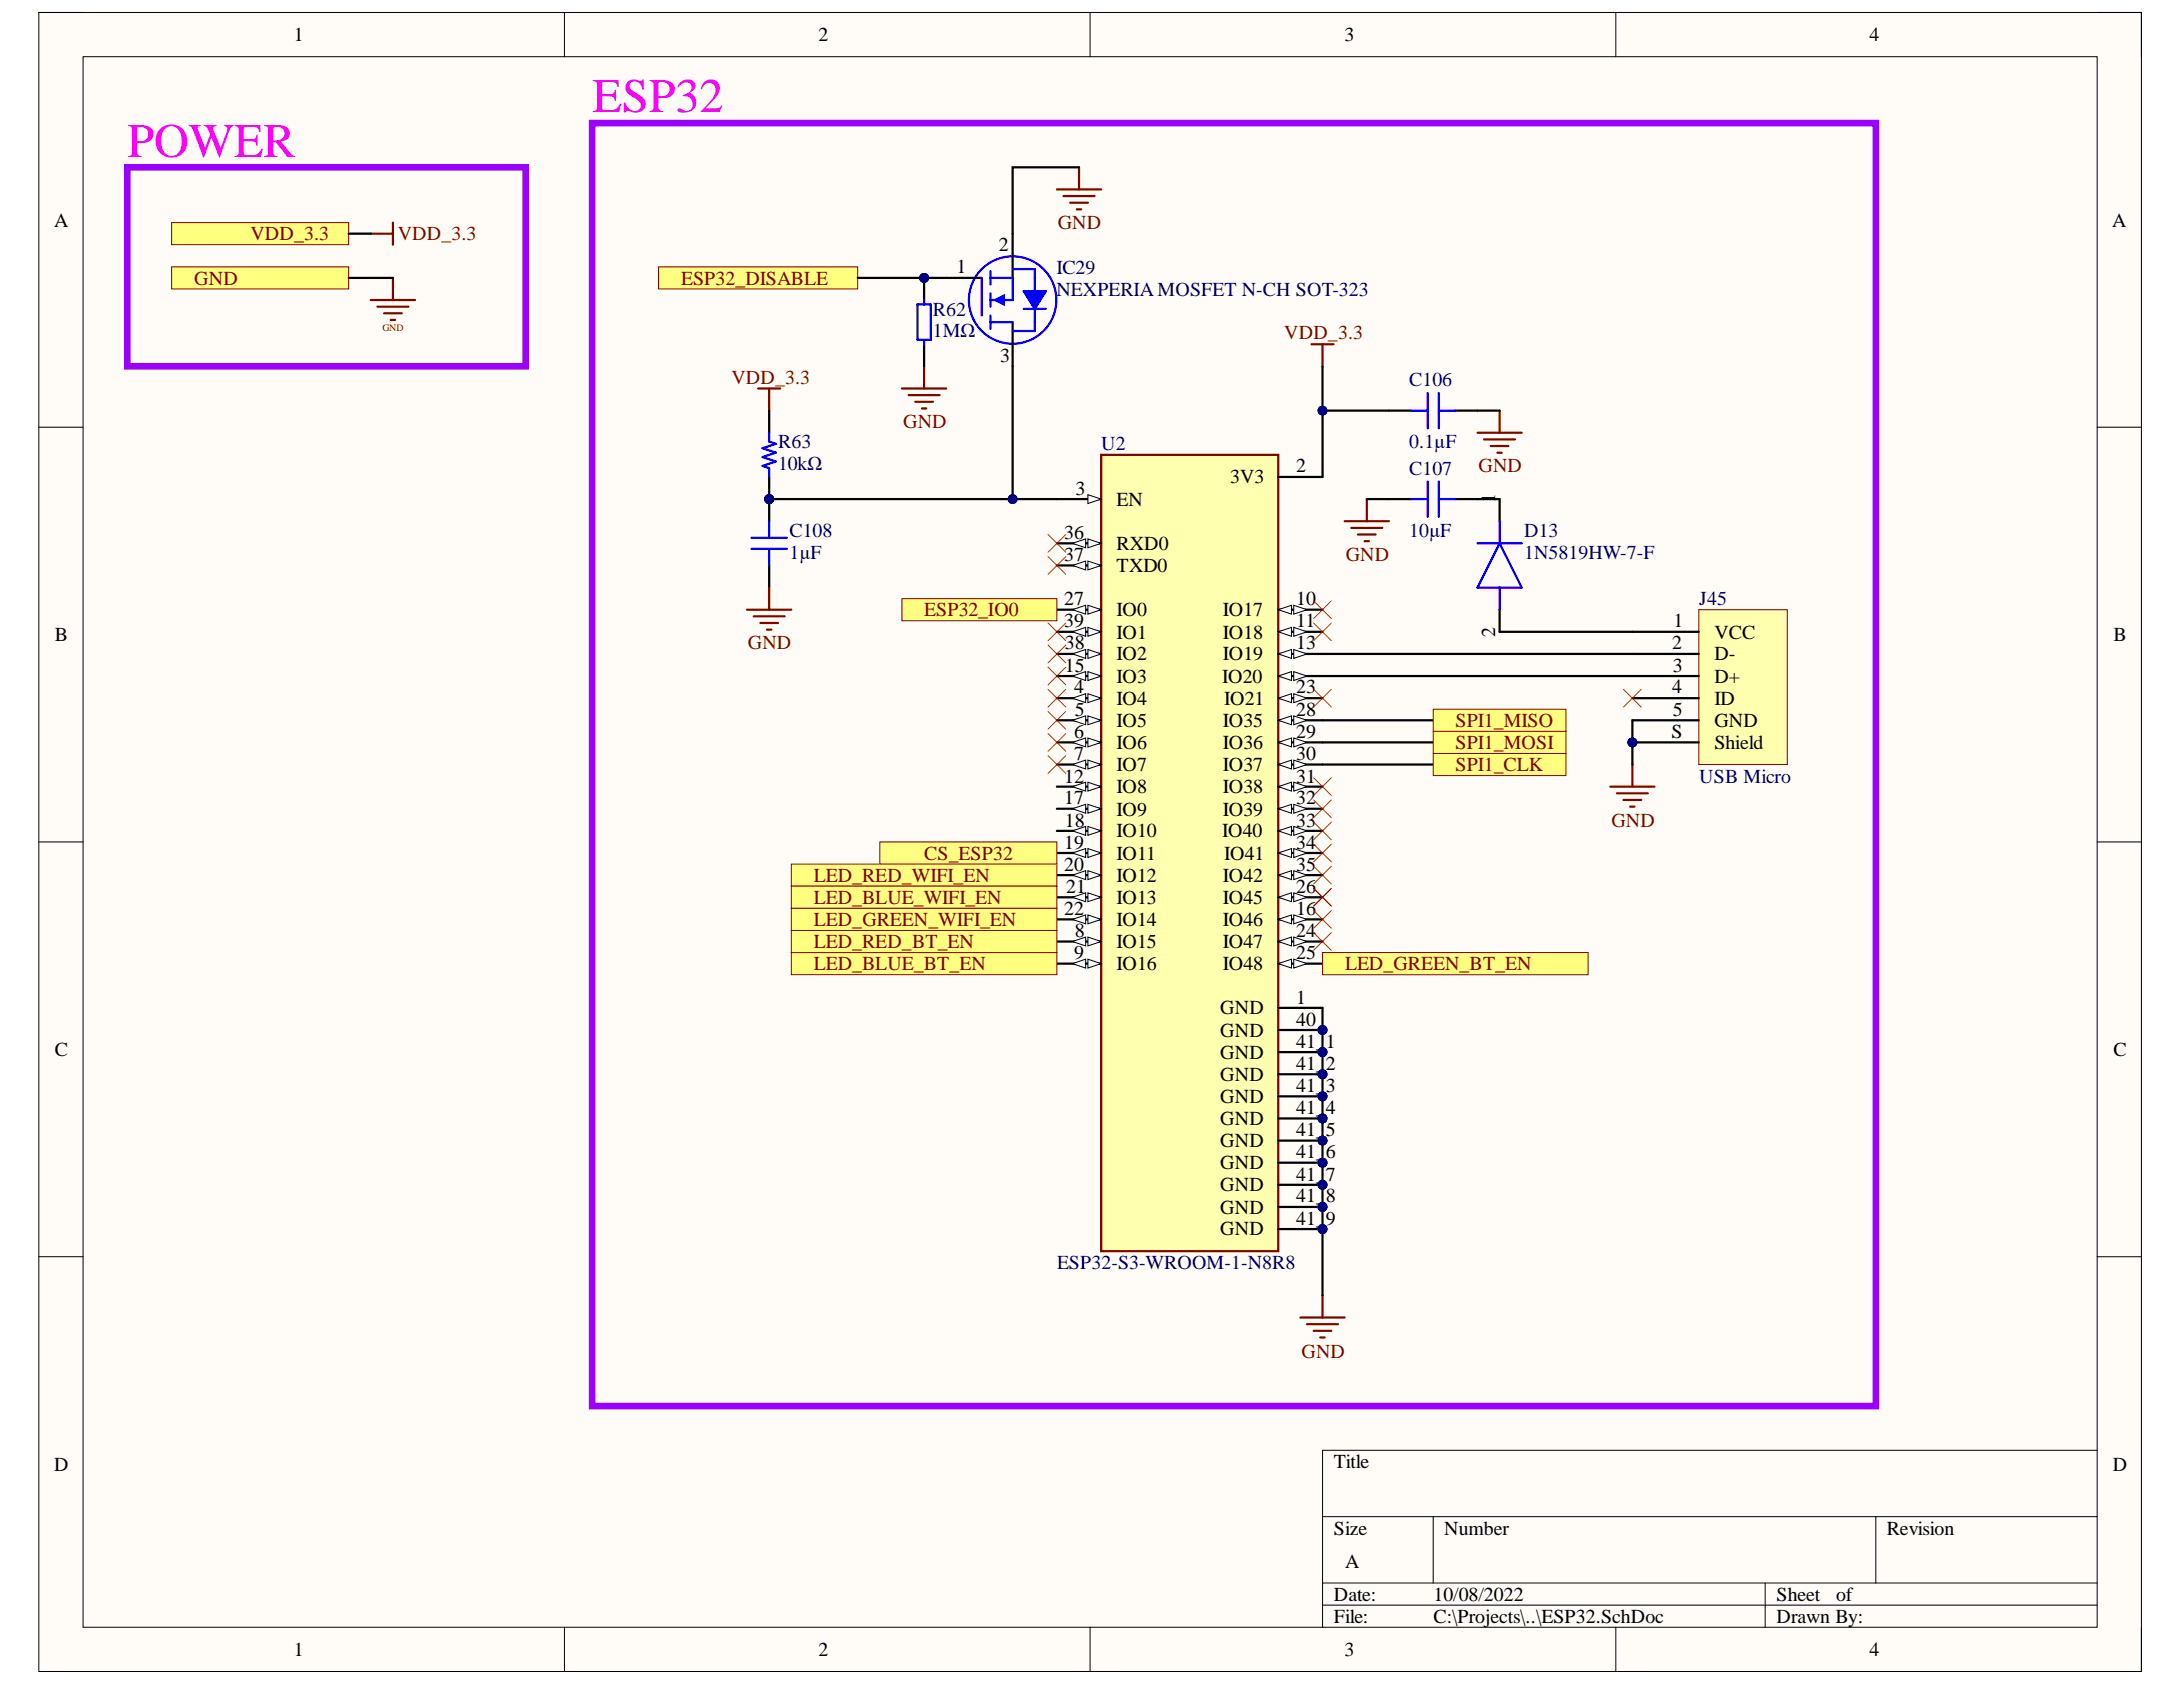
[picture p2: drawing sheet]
<svg xmlns="http://www.w3.org/2000/svg" width="279mm" height="216mm" viewBox="0 0 279 216" stroke-linecap="round" stroke-linejoin="round" font-family="sans-serif">
<defs><g id="words">
<g font-size="6.2" fill="#f0f">
<text x="75.8" y="14.4">ESP32</text>
<text x="16.3" y="20">POWER</text>
</g>
<g font-size="2.5">
<text x="37.6" y="5.3">1</text>
<text x="104.8" y="5.3">2</text>
<text x="172.1" y="5.3">3</text>
<text x="239.3" y="5.3">4</text>
<text x="6.9" y="29">A</text>
<text x="270.3" y="29">A</text>
<text x="122.4" y="35">1</text>
<text x="127.8" y="32.1">2</text>
<text x="128" y="46.3">3</text>
<text x="137.7" y="63.3">3</text>
<text x="142.9" y="64.7">EN</text>
<text x="157.4" y="61.9">3V3</text>
<text x="165.9" y="60.4">2</text>
<text x="191.4" y="64.4" transform="rotate(-90 191.4 64.4)">1</text>
<text x="136.2" y="69">36</text>
<text x="136.2" y="71.8">37</text>
<text x="142.9" y="70.4">RXD0</text>
<text x="136.2" y="77.4">27</text>
<text x="142.9" y="73.2">TXD0</text>
<text x="165.9" y="77.4">10</text>
<text x="7" y="82.1">B</text>
<text x="136.2" y="80.3">39</text>
<text x="136.3" y="83.1">38</text>
<text x="142.9" y="78.9">IO0</text>
<text x="142.9" y="81.7">IO1</text>
<text x="156.5" y="78.9">IO17</text>
<text x="156.5" y="81.7">IO18</text>
<text x="165.9" y="80.3">11</text>
<text x="165.9" y="83.1">13</text>
<text x="191.4" y="81.5" transform="rotate(-90 191.4 81.5)">2</text>
<text x="214" y="83.1">2</text>
<text x="214.2" y="80.3">1</text>
<text x="219.4" y="81.7">VCC</text>
<text x="270.5" y="82.1">B</text>
<text x="136.3" y="85.9">15</text>
<text x="137.5" y="88.7">4</text>
<text x="142.9" y="84.5">IO2</text>
<text x="142.9" y="87.4">IO3</text>
<text x="156.4" y="87.4">IO20</text>
<text x="156.5" y="84.5">IO19</text>
<text x="165.9" y="88.7">23</text>
<text x="214" y="88.7">4</text>
<text x="214.1" y="85.9">3</text>
<text x="219.4" y="84.5">D-</text>
<text x="219.4" y="87.4">D+</text>
<text x="137.5" y="94.5">6</text>
<text x="137.6" y="91.6">5</text>
<text x="142.9" y="90.2">IO4</text>
<text x="142.9" y="93">IO5</text>
<text x="142.9" y="95.8">IO6</text>
<text x="156.5" y="93">IO35</text>
<text x="156.5" y="95.8">IO36</text>
<text x="156.7" y="90.2">IO21</text>
<text x="165.9" y="91.6">28</text>
<text x="165.9" y="94.5">29</text>
<text x="213.9" y="94.5">S</text>
<text x="214.1" y="91.6">5</text>
<text x="219.4" y="95.8">Shield</text>
<text x="219.4" y="90.2">ID</text>
<text x="219.4" y="93">GND</text>
<text x="136.2" y="100.1">12</text>
<text x="137.5" y="97.3">7</text>
<text x="142.9" y="98.7">IO7</text>
<text x="142.9" y="101.5">IO8</text>
<text x="156.5" y="98.7">IO37</text>
<text x="156.5" y="101.5">IO38</text>
<text x="165.9" y="97.3">30</text>
<text x="165.9" y="100.1">31</text>
<text x="136.2" y="102.9">17</text>
<text x="136.3" y="105.8">18</text>
<text x="142.9" y="104.4">IO9</text>
<text x="142.9" y="107.2">IO10</text>
<text x="156.4" y="107.2">IO40</text>
<text x="156.5" y="104.4">IO39</text>
<text x="165.9" y="102.9">32</text>
<text x="165.9" y="105.8">33</text>
<text x="136.2" y="108.6">19</text>
<text x="136.2" y="111.5">20</text>
<text x="142.9" y="110">IO11</text>
<text x="142.9" y="112.8">IO12</text>
<text x="156.5" y="112.8">IO42</text>
<text x="156.7" y="110">IO41</text>
<text x="165.9" y="108.6">34</text>
<text x="165.9" y="111.5">35</text>
<text x="136.2" y="117.1">22</text>
<text x="136.5" y="114.3">21</text>
<text x="137.6" y="119.9">8</text>
<text x="142.9" y="115.7">IO13</text>
<text x="142.9" y="118.5">IO14</text>
<text x="156.5" y="115.7">IO45</text>
<text x="156.5" y="118.5">IO46</text>
<text x="165.9" y="114.3">26</text>
<text x="165.9" y="117.1">16</text>
<text x="165.9" y="119.9">24</text>
<text x="137.5" y="122.8">9</text>
<text x="142.9" y="121.4">IO15</text>
<text x="142.9" y="124.1">IO16</text>
<text x="156.5" y="121.4">IO47</text>
<text x="156.5" y="124.1">IO48</text>
<text x="165.9" y="122.8">25</text>
<text x="156.2" y="129.8">GND</text>
<text x="165.9" y="128.5">1</text>
<text x="165.9" y="131.2">40</text>
<text x="7" y="135.1">C</text>
<text x="156.2" y="132.7">GND</text>
<text x="156.2" y="135.5">GND</text>
<text x="165.9" y="134.1">41_1</text>
<text x="165.9" y="136.9">41_2</text>
<text x="270.5" y="135.1">C</text>
<text x="156.2" y="138.3">GND</text>
<text x="156.2" y="141.1">GND</text>
<text x="165.9" y="139.8">41_3</text>
<text x="165.9" y="142.6">41_4</text>
<text x="156.2" y="144">GND</text>
<text x="156.2" y="146.8">GND</text>
<text x="156.2" y="149.7">GND</text>
<text x="165.9" y="145.4">41_5</text>
<text x="165.9" y="148.2">41_6</text>
<text x="156.2" y="152.5">GND</text>
<text x="156.2" y="155.3">GND</text>
<text x="165.9" y="151.1">41_7</text>
<text x="165.9" y="153.9">41_8</text>
<text x="156.2" y="158.1">GND</text>
<text x="165.9" y="156.8">41_9</text>
<text x="6.9" y="188.2">D</text>
<text x="170.7" y="187.9">Title</text>
<text x="270.4" y="188.2">D</text>
<text x="170.7" y="196.4">Size</text>
<text x="184.8" y="196.4">Number</text>
<text x="241.5" y="196.4">Revision</text>
<text x="172.2" y="200.6">A</text>
<text x="170.7" y="204.8">Date:</text>
<text x="170.7" y="207.7">File:</text>
<text x="183.5" y="204.8">10/08/2022</text>
<text x="183.5" y="207.7">C:\Projects\..\ESP32.SchDoc</text>
<text x="227.4" y="204.8">Sheet</text>
<text x="227.4" y="207.7">Drawn By:</text>
<text x="235" y="204.8">of</text>
<text x="37.6" y="211.9">1</text>
<text x="104.8" y="211.9">2</text>
<text x="172.1" y="211.9">3</text>
<text x="239.3" y="211.9">4</text>
</g>
<g font-size="2.5" fill="#800000">
<text x="135.4" y="29.3">GND</text>
<text x="32" y="30.8">VDD_3.3</text>
<text x="50.9" y="30.8">VDD_3.3</text>
<text x="24.9" y="36.4">GND</text>
<text x="87.2" y="36.4">ESP32_DISABLE</text>
<text x="164.4" y="43.4">VDD_3.3</text>
<text x="93.6" y="49.1">VDD_3.3</text>
<text x="115.6" y="54.8">GND</text>
<text x="189.2" y="60.4">GND</text>
<text x="172.2" y="71.8">GND</text>
<text x="95.7" y="83.1">GND</text>
<text x="118.3" y="78.9">ESP32_IO0</text>
<text x="186.3" y="95.8">SPI1_MOSI</text>
<text x="186.3" y="93">SPI1_MISO</text>
<text x="186.3" y="98.7">SPI1_CLK</text>
<text x="206.2" y="105.8">GND</text>
<text x="104.2" y="112.8">LED_RED_WIFI_EN</text>
<text x="118.3" y="110">CS_ESP32</text>
<text x="104.2" y="115.7">LED_BLUE_WIFI_EN</text>
<text x="104.2" y="118.5">LED_GREEN_WIFI_EN</text>
<text x="104.2" y="121.4">LED_RED_BT_EN</text>
<text x="104.2" y="124.1">LED_BLUE_BT_EN</text>
<text x="172.2" y="124.1">LED_GREEN_BT_EN</text>
<text x="166.6" y="173.7">GND</text>
</g>
<g font-size="2.5" fill="#000080">
<text x="135.2" y="35.1">IC29</text>
<text x="119.4" y="40.4">R62</text>
<text x="135.2" y="37.9">NEXPERIA MOSFET N-CH SOT-323</text>
<text x="119.4" y="43.2">1MΩ</text>
<text x="180.4" y="49.4">C106</text>
<text x="99.6" y="57.4">R63</text>
<text x="141" y="57.6">U2</text>
<text x="180.4" y="57.4">0.1µF</text>
<text x="99.6" y="60.2">10kΩ</text>
<text x="180.4" y="60.8">C107</text>
<text x="101" y="68.7">C108</text>
<text x="101" y="71.5">1µF</text>
<text x="180.4" y="68.7">10µF</text>
<text x="195.1" y="68.7">D13</text>
<text x="195.1" y="71.5">1N5819HW-7-F</text>
<text x="217.5" y="77.4">J45</text>
<text x="217.5" y="100.1">USB Micro</text>
<text x="135.3" y="162.4">ESP32-S3-WROOM-1-N8R8</text>
</g>
<text font-size="1.3" fill="#800000" x="49" y="42.3">GND</text>
</g></defs>
<path d="M5 1.6h269.1v212.3h-269.1z" fill-rule="evenodd" fill="#fffcf8"/>
<path d="M5 1.6h269.1v212.3h-269.1z" fill="none" stroke="#000" stroke-width=".13"/>
<path d="M10.6 7.3h257.8v201h-257.8z" fill-rule="evenodd" fill="#fffcf8"/>
<g fill="none" stroke="#000" stroke-width=".13">
<path d="M5 1.6h5.6M10.6 7.3h257.8v201h-257.8zM72.2 1.6v5.7M139.5 1.6v5.7M206.8 1.6v5.7M268.4 1.6h5.7v5.7M5 54.7h5.6M268.4 54.7h5.7M5 107.8h5.6M268.4 107.8h5.7M5 160.8h5.6M268.4 160.8h5.7"/>
<path d="M169.3 194.1h99.1M183.4 194.1v8.5M240.1 194.1v8.5M268.4 185.6h-99.1v22.7M72.2 208.3v5.6M139.5 208.3v5.6M169.3 202.6h99.1M169.3 205.4h99.1M206.8 208.3v5.6M225.9 202.6v5.7M274.1 208.3v5.6"/>
</g>
<path d="M167.9 44.1h2.8M169.3 44.1v2.8M166.4 168.6h5.7M167.3 169.5h3.9M168.1 170.3h2.3M169 171.2h.5M169.3 165.8v2.8" fill="none" stroke="#800000" stroke-width=".29"/>
<circle cx="169.3" cy="131.8" r=".57" fill="#000080"/>
<circle cx="169.3" cy="131.8" r=".57" fill="none" stroke="#000080" stroke-width=".13"/>
<circle cx="169.3" cy="134.6" r=".57" fill="#000080"/>
<circle cx="169.3" cy="134.6" r=".57" fill="none" stroke="#000080" stroke-width=".13"/>
<circle cx="169.3" cy="137.5" r=".57" fill="#000080"/>
<circle cx="169.3" cy="137.5" r=".57" fill="none" stroke="#000080" stroke-width=".13"/>
<circle cx="169.3" cy="140.3" r=".57" fill="#000080"/>
<circle cx="169.3" cy="140.3" r=".57" fill="none" stroke="#000080" stroke-width=".13"/>
<circle cx="169.3" cy="143.1" r=".57" fill="#000080"/>
<circle cx="169.3" cy="143.1" r=".57" fill="none" stroke="#000080" stroke-width=".13"/>
<circle cx="169.3" cy="146" r=".57" fill="#000080"/>
<circle cx="169.3" cy="146" r=".57" fill="none" stroke="#000080" stroke-width=".13"/>
<circle cx="169.3" cy="148.8" r=".57" fill="#000080"/>
<circle cx="169.3" cy="148.8" r=".57" fill="none" stroke="#000080" stroke-width=".13"/>
<circle cx="169.3" cy="151.6" r=".57" fill="#000080"/>
<circle cx="169.3" cy="151.6" r=".57" fill="none" stroke="#000080" stroke-width=".13"/>
<circle cx="169.3" cy="154.5" r=".57" fill="#000080"/>
<circle cx="169.3" cy="154.5" r=".57" fill="none" stroke="#000080" stroke-width=".13"/>
<circle cx="169.3" cy="157.3" r=".57" fill="#000080"/>
<circle cx="169.3" cy="157.3" r=".57" fill="none" stroke="#000080" stroke-width=".13"/>
<path d="M140.9 58.2h22.7v101.9h-22.7z" fill-rule="evenodd" fill="#ffffb0"/>
<path d="M140.9 58.2h22.7v101.9h-22.7z" fill="none" stroke="#800000" stroke-width=".29"/>
<path d="M135.3 63.9h5.6" fill="none" stroke="#000" stroke-width=".29"/>
<path d="M139.2 63.3l1.7 .6-1.7 .5z" fill="#f8fcff"/>
<path d="M139.2 63.3l1.7 .6-1.7 .5z" fill="none" stroke="#000" stroke-width=".13"/>
<path d="M135.3 69.5h5.6" fill="none" stroke="#000" stroke-width=".29"/>
<path d="M139.2 69l1.7 .5-1.7 .6z" fill="#f8fcff"/>
<path d="M139.2 69l1.7 .5-1.7 .6z" fill="none" stroke="#000" stroke-width=".13"/>
<path d="M137.3 69.5l1.7-.5v1.1z" fill="#f8fcff"/>
<path d="M137.3 69.5l1.7-.5v1.1z" fill="none" stroke="#000" stroke-width=".13"/>
<path d="M135.3 72.4h5.6" fill="none" stroke="#000" stroke-width=".29"/>
<path d="M139.2 71.8l1.7 .6-1.7 .5z" fill="#f8fcff"/>
<path d="M139.2 71.8l1.7 .6-1.7 .5z" fill="none" stroke="#000" stroke-width=".13"/>
<path d="M137.3 72.4l1.7-.6v1.1z" fill="#f8fcff"/>
<path d="M137.3 72.4l1.7-.6v1.1z" fill="none" stroke="#000" stroke-width=".13"/>
<path d="M135.3 78h5.6" fill="none" stroke="#000" stroke-width=".29"/>
<path d="M139.2 77.5l1.7 .5-1.7 .6z" fill="#f8fcff"/>
<path d="M139.2 77.5l1.7 .5-1.7 .6z" fill="none" stroke="#000" stroke-width=".13"/>
<path d="M137.3 78l1.7-.5v1.1z" fill="#f8fcff"/>
<path d="M137.3 78l1.7-.5v1.1z" fill="none" stroke="#000" stroke-width=".13"/>
<path d="M135.3 80.9h5.6" fill="none" stroke="#000" stroke-width=".29"/>
<path d="M139.2 80.3l1.7 .6-1.7 .5z" fill="#f8fcff"/>
<path d="M139.2 80.3l1.7 .6-1.7 .5z" fill="none" stroke="#000" stroke-width=".13"/>
<path d="M137.3 80.9l1.7-.6v1.1z" fill="#f8fcff"/>
<path d="M137.3 80.9l1.7-.6v1.1z" fill="none" stroke="#000" stroke-width=".13"/>
<path d="M135.3 83.7h5.6" fill="none" stroke="#000" stroke-width=".29"/>
<path d="M139.2 83.1l1.7 .6-1.7 .6z" fill="#f8fcff"/>
<path d="M139.2 83.1l1.7 .6-1.7 .6z" fill="none" stroke="#000" stroke-width=".13"/>
<path d="M137.3 83.7l1.7-.6v1.2z" fill="#f8fcff"/>
<path d="M137.3 83.7l1.7-.6v1.2z" fill="none" stroke="#000" stroke-width=".13"/>
<path d="M135.3 86.5h5.6" fill="none" stroke="#000" stroke-width=".29"/>
<path d="M139.2 86l1.7 .5-1.7 .6z" fill="#f8fcff"/>
<path d="M139.2 86l1.7 .5-1.7 .6z" fill="none" stroke="#000" stroke-width=".13"/>
<path d="M137.3 86.5l1.7-.5v1.1z" fill="#f8fcff"/>
<path d="M137.3 86.5l1.7-.5v1.1z" fill="none" stroke="#000" stroke-width=".13"/>
<path d="M135.3 89.4h5.6" fill="none" stroke="#000" stroke-width=".29"/>
<path d="M139.2 88.8l1.7 .6-1.7 .5z" fill="#f8fcff"/>
<path d="M139.2 88.8l1.7 .6-1.7 .5z" fill="none" stroke="#000" stroke-width=".13"/>
<path d="M137.3 89.4l1.7-.6v1.1z" fill="#f8fcff"/>
<path d="M137.3 89.4l1.7-.6v1.1z" fill="none" stroke="#000" stroke-width=".13"/>
<path d="M135.3 92.2h5.6" fill="none" stroke="#000" stroke-width=".29"/>
<path d="M139.2 91.6l1.7 .6-1.7 .6z" fill="#f8fcff"/>
<path d="M139.2 91.6l1.7 .6-1.7 .6z" fill="none" stroke="#000" stroke-width=".13"/>
<path d="M137.3 92.2l1.7-.6v1.2z" fill="#f8fcff"/>
<path d="M137.3 92.2l1.7-.6v1.2z" fill="none" stroke="#000" stroke-width=".13"/>
<path d="M135.3 95h5.6" fill="none" stroke="#000" stroke-width=".29"/>
<path d="M139.2 94.4l1.7 .6-1.7 .6z" fill="#f8fcff"/>
<path d="M139.2 94.4l1.7 .6-1.7 .6z" fill="none" stroke="#000" stroke-width=".13"/>
<path d="M137.3 95l1.7-.6v1.2z" fill="#f8fcff"/>
<path d="M137.3 95l1.7-.6v1.2z" fill="none" stroke="#000" stroke-width=".13"/>
<path d="M135.3 97.8h5.6" fill="none" stroke="#000" stroke-width=".29"/>
<path d="M139.2 97.3l1.7 .5-1.7 .6z" fill="#f8fcff"/>
<path d="M139.2 97.3l1.7 .5-1.7 .6z" fill="none" stroke="#000" stroke-width=".13"/>
<path d="M137.3 97.8l1.7-.5v1.1z" fill="#f8fcff"/>
<path d="M137.3 97.8l1.7-.5v1.1z" fill="none" stroke="#000" stroke-width=".13"/>
<path d="M135.3 100.7h5.6" fill="none" stroke="#000" stroke-width=".29"/>
<path d="M139.2 100.1l1.7 .6-1.7 .5z" fill="#f8fcff"/>
<path d="M139.2 100.1l1.7 .6-1.7 .5z" fill="none" stroke="#000" stroke-width=".13"/>
<path d="M137.3 100.7l1.7-.6v1.1z" fill="#f8fcff"/>
<path d="M137.3 100.7l1.7-.6v1.1z" fill="none" stroke="#000" stroke-width=".13"/>
<path d="M135.3 103.5h5.6" fill="none" stroke="#000" stroke-width=".29"/>
<path d="M139.2 102.9l1.7 .6-1.7 .6z" fill="#f8fcff"/>
<path d="M139.2 102.9l1.7 .6-1.7 .6z" fill="none" stroke="#000" stroke-width=".13"/>
<path d="M137.3 103.5l1.7-.6v1.2z" fill="#f8fcff"/>
<path d="M137.3 103.5l1.7-.6v1.2z" fill="none" stroke="#000" stroke-width=".13"/>
<path d="M135.3 106.3h5.6" fill="none" stroke="#000" stroke-width=".29"/>
<path d="M139.2 105.8l1.7 .5-1.7 .6z" fill="#f8fcff"/>
<path d="M139.2 105.8l1.7 .5-1.7 .6z" fill="none" stroke="#000" stroke-width=".13"/>
<path d="M137.3 106.3l1.7-.5v1.1z" fill="#f8fcff"/>
<path d="M137.3 106.3l1.7-.5v1.1z" fill="none" stroke="#000" stroke-width=".13"/>
<path d="M135.3 109.2h5.6" fill="none" stroke="#000" stroke-width=".29"/>
<path d="M139.2 108.6l1.7 .6-1.7 .5z" fill="#f8fcff"/>
<path d="M139.2 108.6l1.7 .6-1.7 .5z" fill="none" stroke="#000" stroke-width=".13"/>
<path d="M137.3 109.2l1.7-.6v1.1z" fill="#f8fcff"/>
<path d="M137.3 109.2l1.7-.6v1.1z" fill="none" stroke="#000" stroke-width=".13"/>
<path d="M135.3 112h5.6" fill="none" stroke="#000" stroke-width=".29"/>
<path d="M139.2 111.4l1.7 .6-1.7 .6z" fill="#f8fcff"/>
<path d="M139.2 111.4l1.7 .6-1.7 .6z" fill="none" stroke="#000" stroke-width=".13"/>
<path d="M137.3 112l1.7-.6v1.2z" fill="#f8fcff"/>
<path d="M137.3 112l1.7-.6v1.2z" fill="none" stroke="#000" stroke-width=".13"/>
<path d="M135.3 114.8h5.6" fill="none" stroke="#000" stroke-width=".29"/>
<path d="M139.2 114.3l1.7 .5-1.7 .6z" fill="#f8fcff"/>
<path d="M139.2 114.3l1.7 .5-1.7 .6z" fill="none" stroke="#000" stroke-width=".13"/>
<path d="M137.3 114.8l1.7-.5v1.1z" fill="#f8fcff"/>
<path d="M137.3 114.8l1.7-.5v1.1z" fill="none" stroke="#000" stroke-width=".13"/>
<path d="M135.3 117.7h5.6" fill="none" stroke="#000" stroke-width=".29"/>
<path d="M139.2 117.1l1.7 .6-1.7 .5z" fill="#f8fcff"/>
<path d="M139.2 117.1l1.7 .6-1.7 .5z" fill="none" stroke="#000" stroke-width=".13"/>
<path d="M137.3 117.7l1.7-.6v1.1z" fill="#f8fcff"/>
<path d="M137.3 117.7l1.7-.6v1.1z" fill="none" stroke="#000" stroke-width=".13"/>
<path d="M135.3 120.5h5.6" fill="none" stroke="#000" stroke-width=".29"/>
<path d="M139.2 119.9l1.7 .6-1.7 .6z" fill="#f8fcff"/>
<path d="M139.2 119.9l1.7 .6-1.7 .6z" fill="none" stroke="#000" stroke-width=".13"/>
<path d="M137.3 120.5l1.7-.6v1.2z" fill="#f8fcff"/>
<path d="M137.3 120.5l1.7-.6v1.2z" fill="none" stroke="#000" stroke-width=".13"/>
<path d="M135.3 123.3h5.6" fill="none" stroke="#000" stroke-width=".29"/>
<path d="M139.2 122.8l1.7 .5-1.7 .6z" fill="#f8fcff"/>
<path d="M139.2 122.8l1.7 .5-1.7 .6z" fill="none" stroke="#000" stroke-width=".13"/>
<path d="M137.3 123.3l1.7-.5v1.1z" fill="#f8fcff"/>
<path d="M137.3 123.3l1.7-.5v1.1z" fill="none" stroke="#000" stroke-width=".13"/>
<path d="M163.6 61h5.7M163.6 78h5.7" fill="none" stroke="#000" stroke-width=".29"/>
<path d="M163.6 78l1.7-.5v1.1z" fill="#f8fcff"/>
<path d="M163.6 78l1.7-.5v1.1z" fill="none" stroke="#000" stroke-width=".13"/>
<path d="M165.6 77.5l1.7 .5-1.7 .6z" fill="#f8fcff"/>
<path d="M165.6 77.5l1.7 .5-1.7 .6z" fill="none" stroke="#000" stroke-width=".13"/>
<path d="M163.6 80.9h5.7" fill="none" stroke="#000" stroke-width=".29"/>
<path d="M163.6 80.9l1.7-.6v1.1z" fill="#f8fcff"/>
<path d="M163.6 80.9l1.7-.6v1.1z" fill="none" stroke="#000" stroke-width=".13"/>
<path d="M165.6 80.3l1.7 .6-1.7 .5z" fill="#f8fcff"/>
<path d="M165.6 80.3l1.7 .6-1.7 .5z" fill="none" stroke="#000" stroke-width=".13"/>
<path d="M163.6 83.7h5.7" fill="none" stroke="#000" stroke-width=".29"/>
<path d="M163.6 83.7l1.7-.6v1.2z" fill="#f8fcff"/>
<path d="M163.6 83.7l1.7-.6v1.2z" fill="none" stroke="#000" stroke-width=".13"/>
<path d="M165.6 83.1l1.7 .6-1.7 .6z" fill="#f8fcff"/>
<path d="M165.6 83.1l1.7 .6-1.7 .6z" fill="none" stroke="#000" stroke-width=".13"/>
<path d="M163.6 86.5h5.7" fill="none" stroke="#000" stroke-width=".29"/>
<path d="M163.6 86.5l1.7-.5v1.1z" fill="#f8fcff"/>
<path d="M163.6 86.5l1.7-.5v1.1z" fill="none" stroke="#000" stroke-width=".13"/>
<path d="M165.6 86l1.7 .5-1.7 .6z" fill="#f8fcff"/>
<path d="M165.6 86l1.7 .5-1.7 .6z" fill="none" stroke="#000" stroke-width=".13"/>
<path d="M163.6 89.4h5.7" fill="none" stroke="#000" stroke-width=".29"/>
<path d="M163.6 89.4l1.7-.6v1.1z" fill="#f8fcff"/>
<path d="M163.6 89.4l1.7-.6v1.1z" fill="none" stroke="#000" stroke-width=".13"/>
<path d="M165.6 88.8l1.7 .6-1.7 .5z" fill="#f8fcff"/>
<path d="M165.6 88.8l1.7 .6-1.7 .5z" fill="none" stroke="#000" stroke-width=".13"/>
<path d="M163.6 92.2h5.7" fill="none" stroke="#000" stroke-width=".29"/>
<path d="M163.6 92.2l1.7-.6v1.2z" fill="#f8fcff"/>
<path d="M163.6 92.2l1.7-.6v1.2z" fill="none" stroke="#000" stroke-width=".13"/>
<path d="M165.6 91.6l1.7 .6-1.7 .6z" fill="#f8fcff"/>
<path d="M165.6 91.6l1.7 .6-1.7 .6z" fill="none" stroke="#000" stroke-width=".13"/>
<path d="M163.6 95h5.7" fill="none" stroke="#000" stroke-width=".29"/>
<path d="M163.6 95l1.7-.6v1.2z" fill="#f8fcff"/>
<path d="M163.6 95l1.7-.6v1.2z" fill="none" stroke="#000" stroke-width=".13"/>
<path d="M165.6 94.4l1.7 .6-1.7 .6z" fill="#f8fcff"/>
<path d="M165.6 94.4l1.7 .6-1.7 .6z" fill="none" stroke="#000" stroke-width=".13"/>
<path d="M163.6 97.8h5.7" fill="none" stroke="#000" stroke-width=".29"/>
<path d="M163.6 97.8l1.7-.5v1.1z" fill="#f8fcff"/>
<path d="M163.6 97.8l1.7-.5v1.1z" fill="none" stroke="#000" stroke-width=".13"/>
<path d="M165.6 97.3l1.7 .5-1.7 .6z" fill="#f8fcff"/>
<path d="M165.6 97.3l1.7 .5-1.7 .6z" fill="none" stroke="#000" stroke-width=".13"/>
<path d="M163.6 100.7h5.7" fill="none" stroke="#000" stroke-width=".29"/>
<path d="M163.6 100.7l1.7-.6v1.1z" fill="#f8fcff"/>
<path d="M163.6 100.7l1.7-.6v1.1z" fill="none" stroke="#000" stroke-width=".13"/>
<path d="M165.6 100.1l1.7 .6-1.7 .5z" fill="#f8fcff"/>
<path d="M165.6 100.1l1.7 .6-1.7 .5z" fill="none" stroke="#000" stroke-width=".13"/>
<path d="M163.6 103.5h5.7" fill="none" stroke="#000" stroke-width=".29"/>
<path d="M163.6 103.5l1.7-.6v1.2z" fill="#f8fcff"/>
<path d="M163.6 103.5l1.7-.6v1.2z" fill="none" stroke="#000" stroke-width=".13"/>
<path d="M165.6 102.9l1.7 .6-1.7 .6z" fill="#f8fcff"/>
<path d="M165.6 102.9l1.7 .6-1.7 .6z" fill="none" stroke="#000" stroke-width=".13"/>
<path d="M163.6 106.3h5.7" fill="none" stroke="#000" stroke-width=".29"/>
<path d="M163.6 106.3l1.7-.5v1.1z" fill="#f8fcff"/>
<path d="M163.6 106.3l1.7-.5v1.1z" fill="none" stroke="#000" stroke-width=".13"/>
<path d="M165.6 105.8l1.7 .5-1.7 .6z" fill="#f8fcff"/>
<path d="M165.6 105.8l1.7 .5-1.7 .6z" fill="none" stroke="#000" stroke-width=".13"/>
<path d="M163.6 109.2h5.7" fill="none" stroke="#000" stroke-width=".29"/>
<path d="M163.6 109.2l1.7-.6v1.1z" fill="#f8fcff"/>
<path d="M163.6 109.2l1.7-.6v1.1z" fill="none" stroke="#000" stroke-width=".13"/>
<path d="M165.6 108.6l1.7 .6-1.7 .5z" fill="#f8fcff"/>
<path d="M165.6 108.6l1.7 .6-1.7 .5z" fill="none" stroke="#000" stroke-width=".13"/>
<path d="M163.6 112h5.7" fill="none" stroke="#000" stroke-width=".29"/>
<path d="M163.6 112l1.7-.6v1.2z" fill="#f8fcff"/>
<path d="M163.6 112l1.7-.6v1.2z" fill="none" stroke="#000" stroke-width=".13"/>
<path d="M165.6 111.4l1.7 .6-1.7 .6z" fill="#f8fcff"/>
<path d="M165.6 111.4l1.7 .6-1.7 .6z" fill="none" stroke="#000" stroke-width=".13"/>
<path d="M163.6 114.8h5.7" fill="none" stroke="#000" stroke-width=".29"/>
<path d="M163.6 114.8l1.7-.5v1.1z" fill="#f8fcff"/>
<path d="M163.6 114.8l1.7-.5v1.1z" fill="none" stroke="#000" stroke-width=".13"/>
<path d="M165.6 114.3l1.7 .5-1.7 .6z" fill="#f8fcff"/>
<path d="M165.6 114.3l1.7 .5-1.7 .6z" fill="none" stroke="#000" stroke-width=".13"/>
<path d="M163.6 117.7h5.7" fill="none" stroke="#000" stroke-width=".29"/>
<path d="M163.6 117.7l1.7-.6v1.1z" fill="#f8fcff"/>
<path d="M163.6 117.7l1.7-.6v1.1z" fill="none" stroke="#000" stroke-width=".13"/>
<path d="M165.6 117.1l1.7 .6-1.7 .5z" fill="#f8fcff"/>
<path d="M165.6 117.1l1.7 .6-1.7 .5z" fill="none" stroke="#000" stroke-width=".13"/>
<path d="M163.6 120.5h5.7" fill="none" stroke="#000" stroke-width=".29"/>
<path d="M163.6 120.5l1.7-.6v1.2z" fill="#f8fcff"/>
<path d="M163.6 120.5l1.7-.6v1.2z" fill="none" stroke="#000" stroke-width=".13"/>
<path d="M165.6 119.9l1.7 .6-1.7 .6z" fill="#f8fcff"/>
<path d="M165.6 119.9l1.7 .6-1.7 .6z" fill="none" stroke="#000" stroke-width=".13"/>
<path d="M163.6 123.3h5.7" fill="none" stroke="#000" stroke-width=".29"/>
<path d="M163.6 123.3l1.7-.5v1.1z" fill="#f8fcff"/>
<path d="M163.6 123.3l1.7-.5v1.1z" fill="none" stroke="#000" stroke-width=".13"/>
<path d="M165.6 122.8l1.7 .5-1.7 .6z" fill="#f8fcff"/>
<path d="M165.6 122.8l1.7 .5-1.7 .6z" fill="none" stroke="#000" stroke-width=".13"/>
<path d="M163.6 129h5.7M163.6 131.8h5.7" fill="none" stroke="#000" stroke-width=".29"/>
<circle cx="169.3" cy="131.8" r=".57" fill="#000080"/>
<circle cx="169.3" cy="131.8" r=".57" fill="none" stroke="#000080" stroke-width=".13"/>
<path d="M163.6 134.6h5.7" fill="none" stroke="#000" stroke-width=".29"/>
<circle cx="169.3" cy="134.6" r=".57" fill="#000080"/>
<circle cx="169.3" cy="134.6" r=".57" fill="none" stroke="#000080" stroke-width=".13"/>
<path d="M163.6 137.5h5.7" fill="none" stroke="#000" stroke-width=".29"/>
<circle cx="169.3" cy="137.5" r=".57" fill="#000080"/>
<circle cx="169.3" cy="137.5" r=".57" fill="none" stroke="#000080" stroke-width=".13"/>
<path d="M163.6 140.3h5.7" fill="none" stroke="#000" stroke-width=".29"/>
<circle cx="169.3" cy="140.3" r=".57" fill="#000080"/>
<circle cx="169.3" cy="140.3" r=".57" fill="none" stroke="#000080" stroke-width=".13"/>
<path d="M163.6 143.1h5.7" fill="none" stroke="#000" stroke-width=".29"/>
<circle cx="169.3" cy="143.1" r=".57" fill="#000080"/>
<circle cx="169.3" cy="143.1" r=".57" fill="none" stroke="#000080" stroke-width=".13"/>
<path d="M163.6 146h5.7" fill="none" stroke="#000" stroke-width=".29"/>
<circle cx="169.3" cy="146" r=".57" fill="#000080"/>
<circle cx="169.3" cy="146" r=".57" fill="none" stroke="#000080" stroke-width=".13"/>
<path d="M163.6 148.8h5.7" fill="none" stroke="#000" stroke-width=".29"/>
<circle cx="169.3" cy="148.8" r=".57" fill="#000080"/>
<circle cx="169.3" cy="148.8" r=".57" fill="none" stroke="#000080" stroke-width=".13"/>
<path d="M163.6 151.6h5.7" fill="none" stroke="#000" stroke-width=".29"/>
<circle cx="169.3" cy="151.6" r=".57" fill="#000080"/>
<circle cx="169.3" cy="151.6" r=".57" fill="none" stroke="#000080" stroke-width=".13"/>
<path d="M163.6 154.5h5.7" fill="none" stroke="#000" stroke-width=".29"/>
<circle cx="169.3" cy="154.5" r=".57" fill="#000080"/>
<circle cx="169.3" cy="154.5" r=".57" fill="none" stroke="#000080" stroke-width=".13"/>
<path d="M163.6 157.3h5.7" fill="none" stroke="#000" stroke-width=".29"/>
<circle cx="169.3" cy="157.3" r=".57" fill="#000080"/>
<circle cx="169.3" cy="157.3" r=".57" fill="none" stroke="#000080" stroke-width=".13"/>
<path d="M177.8 52.6h2.8M186.3 52.6h2.8" fill="none" stroke="#000" stroke-width=".29"/>
<path d="M180.6 52.6h2.1M182.7 50.3v4.5M184.1 52.6h2.2M184.1 50.3v4.5" fill="none" stroke="#00f" stroke-width=".29"/>
<path d="M189.1 55.4h5.7M189.9 56.2h4M190.8 57.1h2.3M191.6 57.9h.6M191.9 52.6v2.8" fill="none" stroke="#800000" stroke-width=".29"/>
<circle cx="208.9" cy="95" r=".57" fill="#000080"/>
<circle cx="208.9" cy="95" r=".57" fill="none" stroke="#000080" stroke-width=".13"/>
<path d="M217.4 78h11.4v19.8h-11.4z" fill-rule="evenodd" fill="#ffffb0"/>
<path d="M217.4 78h11.4v19.8h-11.4z" fill="none" stroke="#800000" stroke-width=".13"/>
<path d="M208.9 95h8.5" fill="none" stroke="#000" stroke-width=".29"/>
<circle cx="208.9" cy="95" r=".57" fill="#000080"/>
<circle cx="208.9" cy="95" r=".57" fill="none" stroke="#000080" stroke-width=".13"/>
<path d="M177.8 63.9h2.8M186.3 63.9h2.8M191.9 63.9v2.8M191.9 78v2.9M208.9 80.9h8.5M208.9 83.7h8.5M208.9 86.5h8.5M208.9 89.4h8.5M208.9 92.2h8.5" fill="none" stroke="#000" stroke-width=".29"/>
<path d="M180.6 63.9h2.1M182.7 61.6v4.5M184.1 63.9h2.2M184.1 61.6v4.5M189.1 69.5h5.7M191.9 69.5l2.9 5.7h-5.7zM191.9 66.7v2.8M191.9 75.2v2.8" fill="none" stroke="#00f" stroke-width=".29"/>
<path d="M172.1 66.7h5.7M173 67.6h3.9M173.8 68.4h2.3M174.7 69.3h.5M174.9 63.9v2.8" fill="none" stroke="#800000" stroke-width=".29"/>
<path d="M207.8 88.2l2.3 2.3M210.1 88.2l-2.3 2.3" fill="none" stroke="#f00" stroke-width=".13"/>
<path d="M101.3 110.6h34v2.8h-34z" fill-rule="evenodd" fill="#ffff80"/>
<path d="M101.3 110.6h34v2.8h-34z" fill="none" stroke="#800000" stroke-width=".13"/>
<path d="M101.3 119.1h34v2.8h-34z" fill-rule="evenodd" fill="#ffff80"/>
<path d="M101.3 119.1h34v2.8h-34z" fill="none" stroke="#800000" stroke-width=".13"/>
<path d="M101.3 113.4h34v2.8h-34z" fill-rule="evenodd" fill="#ffff80"/>
<path d="M101.3 113.4h34v2.8h-34z" fill="none" stroke="#800000" stroke-width=".13"/>
<path d="M101.3 116.2h34v2.9h-34z" fill-rule="evenodd" fill="#ffff80"/>
<path d="M101.3 116.2h34v2.9h-34z" fill="none" stroke="#800000" stroke-width=".13"/>
<path d="M135.3 24.2h5.6M136.1 25.1h4M137 25.9h2.2M137.8 26.8h.6M138.1 21.4v2.8M115.4 49.7h5.7M116.3 50.6h4M117.1 51.4h2.3M118 52.3h.6M118.3 46.9v2.8" fill="none" stroke="#800000" stroke-width=".29"/>
<path d="M125.6 35.6v4.8M126.8 35.6h2.8v2.8h-2.8M134.5 35.6a5.6 5.6 0 0 0-9.5-.3 5.6 5.6 0 0 0 3.9 8.7 5.6 5.6 0 0 0 6-7.4l-.4-.8M126.8 41.2h2.8" fill="none" stroke="#00f" stroke-width=".29"/>
<path d="M121.1 35.6h4.5M129.6 29.9v5.7M129.6 41.2v5.7" fill="none" stroke="#000" stroke-width=".29"/>
<path d="M127.3 38.4l1.2-.6v1.2z" fill="#00f"/>
<path d="M127.3 38.4l1.2-.6v1.2zM131 39.5h2.9M131 37.3h2.9l-1.5 2.2zM132.4 35.6v5.6" fill="none" stroke="#00f" stroke-width=".29"/>
<path d="M131 37.3h2.9l-1.5 2.2z" fill="#00f"/>
<path d="M131 37.3h2.9l-1.5 2.2z" fill="none" stroke="#00f" stroke-width=".13"/>
<path d="M126.8 34.7v1.7M126.8 37.5v1.7M129.6 34.4h2.8v1.2M126.8 40.4v1.7M132.4 41.2v1.2h-2.8" fill="none" stroke="#00f" stroke-width=".29"/>
<path d="M84.3 34.2h25.5v2.8h-25.5z" fill-rule="evenodd" fill="#ffff80"/>
<path d="M84.3 34.2h25.5v2.8h-25.5z" fill="none" stroke="#800000" stroke-width=".13"/>
<circle cx="118.3" cy="35.6" r=".57" fill="#000080"/>
<circle cx="118.3" cy="35.6" r=".57" fill="none" stroke="#000080" stroke-width=".13"/>
<path d="M118.3 35.6v2.8M118.3 44.1v2.8" fill="none" stroke="#000" stroke-width=".29"/>
<circle cx="118.3" cy="35.6" r=".57" fill="#000080"/>
<circle cx="118.3" cy="35.6" r=".57" fill="none" stroke="#000080" stroke-width=".13"/>
<path d="M117.4 39h1.7v4.5h-1.7zM118.3 38.4v.6M118.3 43.5v.6" fill="none" stroke="#00f" stroke-width=".29"/>
<path d="M208.9 97.8v2.9M206.1 100.7h5.7M206.9 101.5h4M207.8 102.4h2.3M208.6 103.2h.6" fill="none" stroke="#800000" stroke-width=".29"/>
<path d="M112.6 107.8h22.7v2.8h-22.7z" fill-rule="evenodd" fill="#ffff80"/>
<path d="M112.6 107.8h22.7v2.8h-22.7z" fill="none" stroke="#800000" stroke-width=".13"/>
<path d="M101.3 121.9h34v2.8h-34z" fill-rule="evenodd" fill="#ffff80"/>
<path d="M101.3 121.9h34v2.8h-34z" fill="none" stroke="#800000" stroke-width=".13"/>
<path d="M115.4 76.6h19.9v2.8h-19.9z" fill-rule="evenodd" fill="#ffff80"/>
<path d="M115.4 76.6h19.9v2.8h-19.9z" fill="none" stroke="#800000" stroke-width=".13"/>
<path d="M97 49.7h2.9M98.4 49.7v2.9" fill="none" stroke="#800000" stroke-width=".29"/>
<circle cx="98.4" cy="63.9" r=".57" fill="#000080"/>
<circle cx="98.4" cy="63.9" r=".57" fill="none" stroke="#000080" stroke-width=".13"/>
<path d="M98.4 52.6v2.8M98.4 61v2.9" fill="none" stroke="#000" stroke-width=".29"/>
<circle cx="98.4" cy="63.9" r=".57" fill="#000080"/>
<circle cx="98.4" cy="63.9" r=".57" fill="none" stroke="#000080" stroke-width=".13"/>
<path d="M98.4 55.4v1.1l.9 .3-1.7 .6 1.7 .5-1.7 .6 1.7 .6-1.7 .5 .8 .3v1.1" fill="none" stroke="#00f" stroke-width=".29"/>
<circle cx="98.4" cy="63.9" r=".57" fill="#000080"/>
<circle cx="98.4" cy="63.9" r=".57" fill="none" stroke="#000080" stroke-width=".13"/>
<path d="M98.4 63.9v2.8M98.4 72.4v2.8" fill="none" stroke="#000" stroke-width=".29"/>
<circle cx="98.4" cy="63.9" r=".57" fill="#000080"/>
<circle cx="98.4" cy="63.9" r=".57" fill="none" stroke="#000080" stroke-width=".13"/>
<path d="M96.2 68.8h4.5M96.2 70.2h4.5M98.4 66.7v2.1M98.4 70.2v2.2" fill="none" stroke="#00f" stroke-width=".29"/>
<path d="M47.5 29.9h2.8M50.3 28.5v2.8M95.6 78h5.7M96.5 78.9h3.9M97.3 79.7h2.3M98.4 75.2v2.8M98.2 80.6h.5" fill="none" stroke="#800000" stroke-width=".29"/>
<path d="M22 28.5h22.6v2.8h-22.6z" fill-rule="evenodd" fill="#ffff80"/>
<path d="M22 28.5h22.6v2.8h-22.6z" fill="none" stroke="#800000" stroke-width=".13"/>
<g fill="none" stroke="#f00" stroke-width=".13">
<path d="M134.1 68.4l2.3 2.3M134.1 71.2l2.3 2.3M134.1 79.7l2.3 2.3M136.4 68.4l-2.3 2.3M136.4 71.2l-2.3 2.3M136.4 79.7l-2.3 2.3M168.1 76.9l2.3 2.3M168.1 79.7l2.3 2.3M170.4 76.9l-2.3 2.3M170.4 79.7l-2.3 2.3M134.1 82.6l2.3 2.2M134.1 85.4l2.3 2.3"/>
<path d="M134.1 88.2l2.3 2.3M134.1 91.1l2.3 2.2M134.1 93.9l2.3 2.2M134.1 96.7l2.3 2.3M136.4 82.6l-2.3 2.2M136.4 85.4l-2.3 2.3M136.4 88.2l-2.3 2.3M136.4 91.1l-2.3 2.2M136.4 93.9l-2.3 2.2M136.4 96.7l-2.3 2.3M168.1 88.2l2.3 2.3M168.1 99.5l2.3 2.3"/>
<path d="M170.4 88.2l-2.3 2.3M170.4 99.5l-2.3 2.3M168.1 105.2l2.3 2.3M168.1 108l2.3 2.3M168.1 113.7l2.3 2.3M168.1 119.4l2.3 2.2M168.1 116.5l2.3 2.3M168.1 110.9l2.3 2.2M168.1 102.4l2.3 2.2M170.4 105.2l-2.3 2.3M170.4 108l-2.3 2.3M170.4 113.7l-2.3 2.3"/>
<path d="M170.4 119.4l-2.3 2.2M170.4 116.5l-2.3 2.3M170.4 110.9l-2.3 2.2M170.4 102.4l-2.3 2.2"/>
</g>
<path d="M22 34.2h22.6v2.8h-22.6z" fill-rule="evenodd" fill="#ffff80"/>
<path d="M22 34.2h22.6v2.8h-22.6z" fill="none" stroke="#800000" stroke-width=".13"/>
<path d="M47.5 38.4h5.6M48.3 39.2h4M50.3 35.6v2.8M49.2 40.1h2.2M50 40.9h.6" fill="none" stroke="#800000" stroke-width=".29"/>
<path d="M169.3 121.9h34v2.8h-34z" fill-rule="evenodd" fill="#ffff80"/>
<path d="M169.3 121.9h34v2.8h-34z" fill="none" stroke="#800000" stroke-width=".13"/>
<path d="M44.6 35.6h5.7M44.6 29.9h2.9M98.4 63.9h36.9M169.3 97.8h14.1" fill="none" stroke="#000" stroke-width=".29"/>
<circle cx="129.6" cy="63.9" r=".57" fill="#000080"/>
<circle cx="129.6" cy="63.9" r=".57" fill="none" stroke="#000080" stroke-width=".13"/>
<circle cx="98.4" cy="63.9" r=".57" fill="#000080"/>
<circle cx="98.4" cy="63.9" r=".57" fill="none" stroke="#000080" stroke-width=".13"/>
<path d="M109.8 35.6h11.3" fill="none" stroke="#000" stroke-width=".29"/>
<circle cx="118.3" cy="35.6" r=".57" fill="#000080"/>
<circle cx="118.3" cy="35.6" r=".57" fill="none" stroke="#000080" stroke-width=".13"/>
<path d="M138.1 21.4h-8.5v8.5M177.8 52.6h-8.5v8.4M169.3 95h14.1M169.3 92.2h14.1M169.3 86.5h39.6M169.3 83.7h39.6" fill="none" stroke="#000" stroke-width=".29"/>
<circle cx="169.3" cy="52.6" r=".57" fill="#000080"/>
<circle cx="169.3" cy="52.6" r=".57" fill="none" stroke="#000080" stroke-width=".13"/>
<path d="M129.6 46.9v17M189.1 52.6h2.8M174.9 63.9h2.9M189.1 63.9h2.8M191.9 80.9h17" fill="none" stroke="#000" stroke-width=".29"/>
<circle cx="129.6" cy="63.9" r=".57" fill="#000080"/>
<circle cx="129.6" cy="63.9" r=".57" fill="none" stroke="#000080" stroke-width=".13"/>
<path d="M169.3 129v36.8" fill="none" stroke="#000" stroke-width=".29"/>
<circle cx="169.3" cy="131.8" r=".57" fill="#000080"/>
<circle cx="169.3" cy="131.8" r=".57" fill="none" stroke="#000080" stroke-width=".13"/>
<circle cx="169.3" cy="134.6" r=".57" fill="#000080"/>
<circle cx="169.3" cy="134.6" r=".57" fill="none" stroke="#000080" stroke-width=".13"/>
<circle cx="169.3" cy="137.5" r=".57" fill="#000080"/>
<circle cx="169.3" cy="137.5" r=".57" fill="none" stroke="#000080" stroke-width=".13"/>
<circle cx="169.3" cy="140.3" r=".57" fill="#000080"/>
<circle cx="169.3" cy="140.3" r=".57" fill="none" stroke="#000080" stroke-width=".13"/>
<circle cx="169.3" cy="143.1" r=".57" fill="#000080"/>
<circle cx="169.3" cy="143.1" r=".57" fill="none" stroke="#000080" stroke-width=".13"/>
<circle cx="169.3" cy="146" r=".57" fill="#000080"/>
<circle cx="169.3" cy="146" r=".57" fill="none" stroke="#000080" stroke-width=".13"/>
<circle cx="169.3" cy="148.8" r=".57" fill="#000080"/>
<circle cx="169.3" cy="148.8" r=".57" fill="none" stroke="#000080" stroke-width=".13"/>
<circle cx="169.3" cy="151.6" r=".57" fill="#000080"/>
<circle cx="169.3" cy="151.6" r=".57" fill="none" stroke="#000080" stroke-width=".13"/>
<circle cx="169.3" cy="154.5" r=".57" fill="#000080"/>
<circle cx="169.3" cy="154.5" r=".57" fill="none" stroke="#000080" stroke-width=".13"/>
<circle cx="169.3" cy="157.3" r=".57" fill="#000080"/>
<circle cx="169.3" cy="157.3" r=".57" fill="none" stroke="#000080" stroke-width=".13"/>
<path d="M169.3 46.9v5.7" fill="none" stroke="#000" stroke-width=".29"/>
<circle cx="169.3" cy="52.6" r=".57" fill="#000080"/>
<circle cx="169.3" cy="52.6" r=".57" fill="none" stroke="#000080" stroke-width=".13"/>
<path d="M208.9 92.2v5.6" fill="none" stroke="#000" stroke-width=".29"/>
<circle cx="208.9" cy="95" r=".57" fill="#000080"/>
<circle cx="208.9" cy="95" r=".57" fill="none" stroke="#000080" stroke-width=".13"/>
<path d="M183.4 96.4h17v2.9h-17z" fill-rule="evenodd" fill="#ffff80"/>
<path d="M183.4 96.4h17v2.9h-17z" fill="none" stroke="#800000" stroke-width=".13"/>
<path d="M183.4 93.6h17v2.8h-17z" fill-rule="evenodd" fill="#ffff80"/>
<path d="M183.4 93.6h17v2.8h-17z" fill="none" stroke="#800000" stroke-width=".13"/>
<path d="M183.4 90.8h17v2.8h-17z" fill-rule="evenodd" fill="#ffff80"/>
<path d="M183.4 90.8h17v2.8h-17z" fill="none" stroke="#800000" stroke-width=".13"/>
<path d="M75.8 15.8h164.3v164.1h-164.3z" fill="none" stroke="#90f" stroke-width=".84"/>
<path d="M16.3 21.4h51v25.5h-51z" fill="none" stroke="#90f" stroke-width=".85"/>
<use href="#words"/>
</svg>
